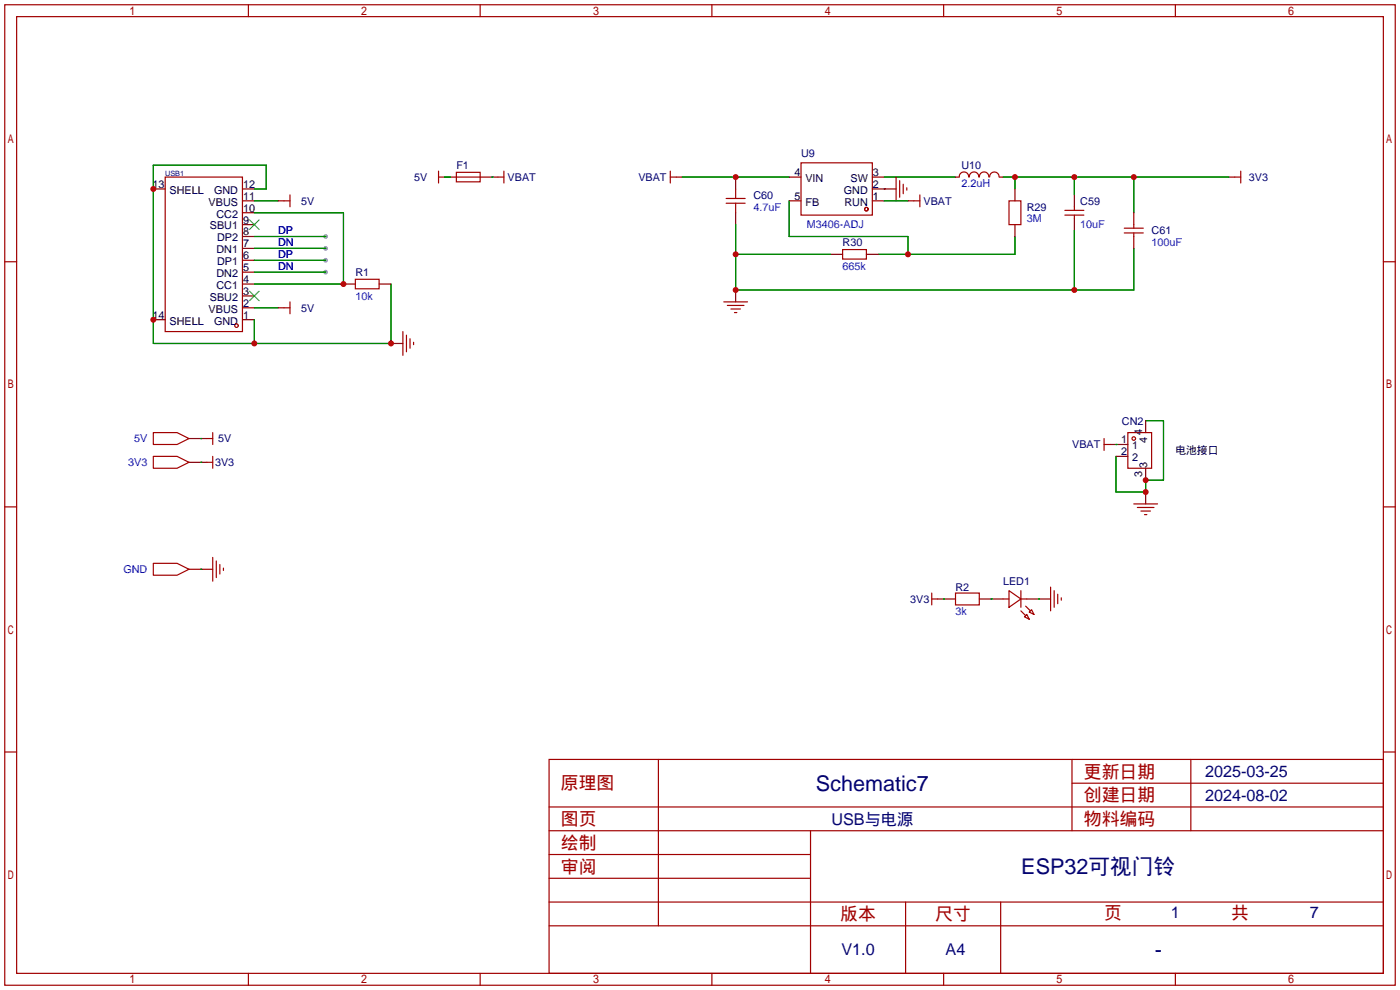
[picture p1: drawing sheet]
<svg xmlns="http://www.w3.org/2000/svg" width="299mm" height="212mm" viewBox="0 0 299 212" stroke-linecap="round" stroke-linejoin="round" font-family="sans-serif">
<defs><g id="words">
<g font-size="4.6" fill="#000080">
<text x="174.4" y="169">Schematic7</text>
<text x="218.3" y="186.8">ESP32可视门铃</text>
<text x="246.8" y="204.6">-</text>
</g>
<g font-size="3.8" fill="#a00000">
<text x="231.6" y="166.2">更新日期</text>
<text x="119.9" y="168.7">原理图</text>
<text x="231.6" y="171.3">创建日期</text>
<text x="119.9" y="176.3">图页</text>
<text x="231.6" y="176.3">物料编码</text>
<text x="119.9" y="181.4">绘制</text>
<text x="119.9" y="186.5">审阅</text>
<text x="179.6" y="196.7">版本</text>
<text x="199.9" y="196.7">尺寸</text>
<text x="236" y="196.4">页</text>
<text x="263.1" y="196.4">共</text>
</g>
<g font-size="3.5" fill="#000080">
<text x="257.6" y="166.1">2025-03-25</text>
<text x="257.6" y="171.1">2024-08-02</text>
<text x="177.7" y="176.2">USB与电源</text>
<text x="250.2" y="196.3">1</text>
<text x="280" y="196.3">7</text>
<text x="179.8" y="204.2">V1.0</text>
<text x="202.1" y="204.2">A4</text>
</g>
<g font-size="2.3" fill="#000080">
<text x="171.2" y="33.6">U9</text>
<text x="88.5" y="38.7">5V</text>
<text x="97.5" y="36.1">F1</text>
<text x="108.5" y="38.7">VBAT</text>
<text x="136.4" y="38.7">VBAT</text>
<text x="205.5" y="36.1">U10</text>
<text x="266.9" y="38.7">3V3</text>
<text x="64.4" y="43.7">5V</text>
<text x="161" y="42.5">C60</text>
<text x="197.4" y="43.7">VBAT</text>
<text x="219.5" y="45">R29</text>
<text x="230.9" y="43.7">C59</text>
<text x="180.1" y="52.6">R30</text>
<text x="246.1" y="50.1">C61</text>
<text x="75.9" y="59">R1</text>
<text x="64.4" y="66.6">5V</text>
<text x="46.6" y="94.5">5V</text>
<text x="229.1" y="95.8">VBAT</text>
<text x="239.8" y="90.7">CN2</text>
<text x="46" y="99.6">3V3</text>
<text x="214.4" y="125">LED1</text>
<text x="194.5" y="128.8">3V3</text>
<text x="204.2" y="126.3">R2</text>
</g>
<g font-size="2.3">
<text x="32.6" y="40.2">13</text>
<text x="36.2" y="41.4">SHELL</text>
<text x="45.7" y="41.4">GND</text>
<text x="51.9" y="40.2">12</text>
<text x="169.8" y="37.6">4</text>
<text x="172.1" y="38.9">VIN</text>
<text x="180.4" y="41.4">GND</text>
<text x="181.8" y="38.9">SW</text>
<text x="186.6" y="40.2">2</text>
<text x="186.6" y="37.6">3</text>
<text x="44.6" y="44">VBUS</text>
<text x="46.3" y="46.5">CC2</text>
<text x="51.9" y="47.8">9</text>
<text x="51.9" y="45.2">10</text>
<text x="51.9" y="42.7">11</text>
<text x="169.8" y="42.7">5</text>
<text x="172.1" y="44">FB</text>
<text x="180.5" y="44">RUN</text>
<text x="186.6" y="42.7">1</text>
<text x="44.8" y="49">SBU1</text>
<text x="46.4" y="51.6">DP2</text>
<text x="51.9" y="52.9">7</text>
<text x="51.9" y="50.3">8</text>
<text x="46.3" y="59.2">DN2</text>
<text x="46.3" y="54.1">DN1</text>
<text x="46.4" y="56.7">DP1</text>
<text x="51.9" y="57.9">5</text>
<text x="51.9" y="55.4">6</text>
<text x="44.8" y="64.3">SBU2</text>
<text x="46.3" y="61.7">CC1</text>
<text x="51.9" y="65.6">2</text>
<text x="51.9" y="63">3</text>
<text x="51.9" y="60.5">4</text>
<text x="32.6" y="68.1">14</text>
<text x="36.2" y="69.4">SHELL</text>
<text x="44.6" y="66.8">VBUS</text>
<text x="45.7" y="69.4">GND</text>
<text x="51.9" y="68.1">1</text>
<text x="239.6" y="94.8">1</text>
<text x="244.1" y="92.9" transform="rotate(-90 244.1 92.9)">4</text>
<text x="245.2" y="94.7" transform="rotate(-90 245.2 94.7)">4</text>
<text x="239.6" y="97.3">2</text>
<text x="242" y="96">1</text>
<text x="242" y="98.6">2</text>
<text x="244.1" y="101.8" transform="rotate(-90 244.1 101.8)">3</text>
<text x="245.2" y="100.1" transform="rotate(-90 245.2 100.1)">3</text>
<text x="251.2" y="97.1">电池接口</text>
</g>
<g font-size="2.3" fill="#00f">
<text x="205.5" y="39.9">2.2uH</text>
<text x="161" y="45">4.7uF</text>
<text x="219.5" y="47.5">3M</text>
<text x="59.4" y="50.1">DP</text>
<text x="59.4" y="52.6">DN</text>
<text x="172.5" y="48.8">M3406-ADJ</text>
<text x="230.9" y="48.8">10uF</text>
<text x="246.1" y="52.6">100uF</text>
<text x="59.4" y="55.2">DP</text>
<text x="59.4" y="57.7">DN</text>
<text x="180.1" y="57.7">665k</text>
<text x="75.9" y="64.1">10k</text>
<text x="28.7" y="94.5">5V</text>
<text x="27.4" y="99.6">3V3</text>
<text x="26.4" y="122.5">GND</text>
<text x="204.2" y="131.4">3k</text>
</g>
<text font-size="1.6" fill="#000080" x="35.3" y="37.5">USB1</text>
</g></defs>
<g fill="#999">
<circle cx="69.6" cy="50.5" r=".51"/>
<circle cx="69.6" cy="55.6" r=".51"/>
<circle cx="69.6" cy="58.2" r=".51"/>
<circle cx="69.6" cy="53.1" r=".51"/>
</g>
<g fill="none" stroke="#a10000" stroke-width=".25">
<path d="M1 1h297.2v209.6h-297.2zM3.6 3.6h292.1v204.4h-292.1zM53.1 1v2.6M102.6 1v2.6M152.1 1v2.6M201.7 1v2.6M251.2 1v2.6M35.3 37.8h16.5v33.1h-16.5zM93.7 37.8h1.3M93.7 36.6v2.5M97.5 36.8h5.1v2.1h-5.1zM97.5 37.8h5.1"/>
<path d="M106.4 37.8h1.3M107.7 36.6v2.5M143.3 37.8h1.2M143.3 36.6v2.5M171.2 34.8h15.2v11.2h-15.2zM191.5 37.8v5.1M192.3 38.6v3.6M193 39.4v2M205 37.8a1.01 1.01 0 0 1 1-1.1 1.01 1.01 0 0 1 1 1.1M207.2 37.8a1.01 1.01 0 0 1 1-1.1 1.01 1.01 0 0 1 1 1.1M209.3 37.8a1.01 1.01 0 0 1 1-1.1 1.01 1.01 0 0 1 1 1.1M211.5 37.8a1.01 1.01 0 0 1 1-1 1.01 1.01 0 0 1 1 1"/>
<path d="M263.9 37.8h1.3M265.2 36.6v2.5M1 55.9h2.6M60.7 42.9h1.3M62 41.7v2.5M75.9 59.7h5.1v2h-5.1zM155.2 43.4h4.1M155.2 42.4h4.1M157.2 40.4v2M157.2 43.4v2.1M180.1 53.3h5.1v2.1h-5.1zM193.8 40.1v.5"/>
<path d="M195.3 42.9h1.3M196.6 41.7v2.5M215.6 42.9h2.6v5.1h-2.6zM227.6 46h4M227.6 45h4M229.6 44.2v.8M229.6 46v.7M240.3 49.8h4M240.3 48.8h4M242.3 48v.8M242.3 49.8v.7M295.7 55.9h2.5"/>
<path d="M60.7 65.8h1.3M62 64.5v2.6M86.1 70.9v5M86.9 71.6v3.6M87.6 72.4v2M88.4 73.2v.5M154.7 64.5h5.1M155.4 65.3h3.6M156.2 66h2M157 66.8h.5M32.8 97.5h5l2.6 1.3-2.6 1.3h-5zM32.8 92.5h5l2.6 1.2-2.6 1.3h-5z"/>
<path d="M44.2 98.8h1.3M44.2 93.7h1.3M45.5 92.5v2.5M45.5 97.5v2.6M236 93.7v2.6M236 95h1.2M241 92.5h5.1v7.6h-5.1zM1 108.3h2.6M45.5 119.1v5.1M46.2 119.9v3.5M242.3 107.7h5.1M243.1 108.5h3.5"/>
<path d="M243.8 109.2h2.1M244.6 110h.5M295.7 108.3h2.5M32.8 120.4h5l2.6 1.3-2.6 1.2h-5zM47 120.6v2.1M47.8 121.4v.5M199.1 128h1.3M199.1 126.7v2.6M204.2 126.7h5.1v2.6h-5.1zM214.4 128h1.2M215.6 126.2l2.6 1.8-2.6 1.8zM218.2 130.6l1 1"/>
<path d="M218.2 128h1.3M218.2 126.2v3.6M218.9 131.8l.6-.5 .5 1zM219.2 129.5l1 1.1M220 130.8l.5-.5 .5 1zM224.5 125.5v5.1M225.3 126.2v3.6M226.1 127v2M226.8 127.8v.5M1 160.7h2.6M117.3 162.3h178.4v45.7h-178.4zM117.3 177.5h178.4"/>
<path d="M117.3 172.5h178.4M140.7 162.3v35.6M173.2 177.5v30.5M229.1 162.3v15.2M229.1 167.4h66.6M254.5 162.3v15.2M295.7 160.7h2.5M117.3 182.6h55.9M117.3 197.9h178.4M117.3 192.8h178.4M117.3 187.7h55.9M193.5 192.8v15.2"/>
<path d="M213.9 192.8v15.2M53.1 208v2.6M102.6 208v2.6M152.1 208v2.6M201.7 208v2.6M251.2 208v2.6"/>
<circle cx="185.2" cy="44.7" r=".38"/>
<circle cx="50.5" cy="69.6" r=".38"/>
<circle cx="242.3" cy="93.7" r=".38"/>
</g>
<g fill="none" stroke="#870000" stroke-width=".25">
<path d="M95 37.8h2.5M102.6 37.8h3.8M144.5 37.8h1.3M157.2 37.8v2.6M168.7 37.8h2.5M186.4 37.8h2.6M204.2 37.8h.8M213.6 37.8h.8M262.6 37.8h1.3M32.8 40.4h2.5M51.8 58.2h2.6M51.8 55.6h2.6"/>
<path d="M51.8 53.1h2.6M51.8 50.5h2.6M51.8 48h2.6M51.8 45.5h2.6M51.8 42.9h2.6M51.8 40.4h2.6M59.4 42.9h1.3M157.2 45.5v2.5M168.7 42.9h2.5M177.5 54.4h2.6M185.2 54.4h2.5M186.4 42.9h2.6"/>
<path d="M186.4 40.4h5.1M194.1 42.9h1.2M216.9 40.4v2.5M216.9 48v2.5M229.6 41.7v2.5M229.6 46.7v2.6M242.3 45.5v2.5M242.3 50.5v2.6M32.8 68.3h2.5M51.8 68.3h2.6M51.8 65.8h2.6M51.8 63.2h2.6"/>
<path d="M51.8 60.7h2.6M59.4 65.8h1.3M73.4 60.7h2.5M81 60.7h2.6M83.6 73.4h2.5M157.2 62v2.5M40.4 98.8h3.8M40.4 93.7h3.8M237.2 95h3.8M238.5 97.5h2.5M244.9 89.9v2.6M244.9 100.1v2.5"/>
<path d="M244.9 105.2v2.5M40.4 121.7h5.1M200.4 128h3.8M209.3 128h5.1M219.5 128h5"/>
</g>
<path d="M53.3 47l2.1 2M55.4 47l-2.1 2M53.3 62.2l2.1 2.1M55.4 62.2l-2.1 2.1" fill="none" stroke="#3c3" stroke-width=".25"/>
<g fill="none" stroke="#008700" stroke-width=".25">
<path d="M95 37.8h1.3M105.2 37.8h.1M145.8 37.8h22.9M189 37.8h15.2M214.4 37.8h48.2M216.9 37.8v2.6M229.6 37.8v3.9M242.3 37.8v7.7M54.4 42.9h5M54.4 40.4h2.5v-5.1h-24.1v38.1h50.8v-12.7M54.4 50.5h15.2M54.4 55.6h15.2"/>
<path d="M54.4 58.2h15.2M54.4 53.1h15.2M54.4 45.5h19v15.2h-19M157.2 54.4h20.3M157.2 48v14h85.1v-8.9M168.7 42.9v7.6h25.4v3.9M189 40.4h.1M189 42.9h5.1M216.9 50.5v3.9h-29.2M229.6 49.3v12.7M54.4 65.8h5M54.4 68.3v5.1"/>
<path d="M42.9 98.8h.1M42.9 93.7h.1M238.5 95h.1M244.9 89.9h3.8v12.7h-3.8v2.6h-6.4v-7.7M42.9 121.7h.1M201.7 128h.1M211.8 128h.1M222 128h.1"/>
</g>
<g fill="#c00">
<circle cx="54.4" cy="73.4" r=".63"/>
<circle cx="32.8" cy="40.4" r=".63"/>
<circle cx="32.8" cy="68.3" r=".63"/>
<circle cx="83.6" cy="73.4" r=".63"/>
<circle cx="73.4" cy="60.7" r=".63"/>
<circle cx="157.2" cy="37.8" r=".63"/>
<circle cx="194.1" cy="54.4" r=".63"/>
<circle cx="216.9" cy="37.8" r=".63"/>
<circle cx="229.6" cy="37.8" r=".63"/>
<circle cx="242.3" cy="37.8" r=".63"/>
<circle cx="229.6" cy="62" r=".63"/>
<circle cx="157.2" cy="54.4" r=".63"/>
<circle cx="157.2" cy="62" r=".63"/>
<circle cx="244.9" cy="102.6" r=".63"/>
<circle cx="244.9" cy="105.2" r=".63"/>
</g>
<use href="#words"/>
</svg>
